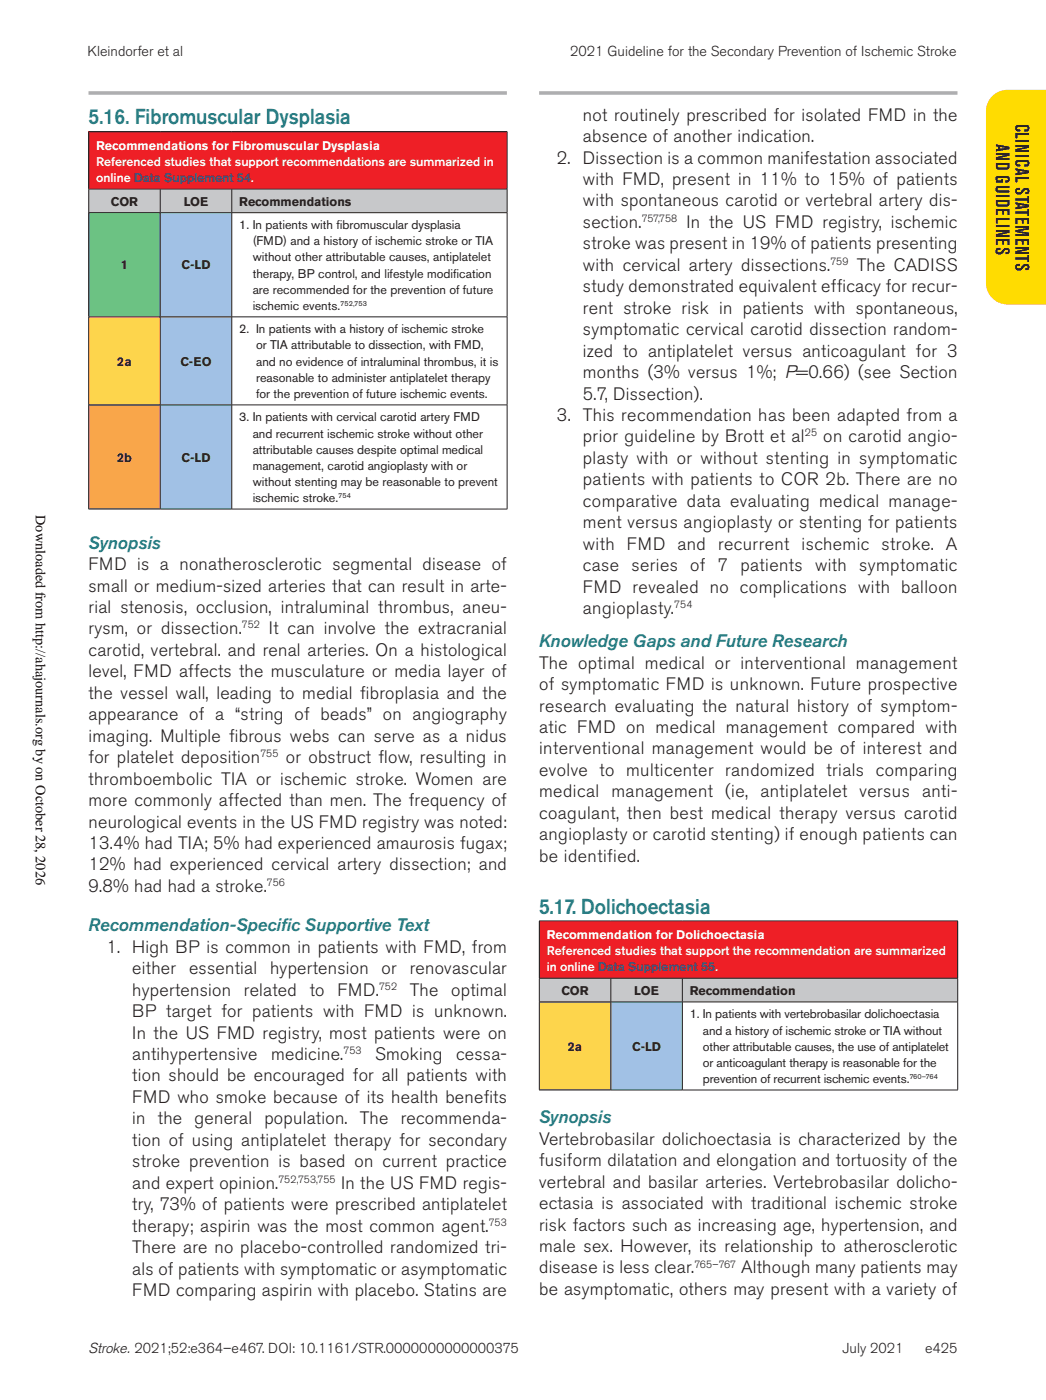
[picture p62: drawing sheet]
<svg xmlns="http://www.w3.org/2000/svg" width="206mm" height="276mm" viewBox="0 0 206 276" stroke-linecap="round" stroke-linejoin="round" font-family="sans-serif">
<defs><g id="words">
<g font-size="4.2" fill="#227d82">
<text x="17.5" y="24.5">5.16. Fibromuscular Dysplasia</text>
<text x="106.4" y="180.2">5.17. Dolichoectasia</text>
</g>
<g font-size="3.9" fill="#231f20">
<text x="196.4" y="28.4" transform="rotate(90 196.4 28.4)">AND GUIDELINES</text>
<text x="200.3" y="24.4" transform="rotate(90 200.3 24.4)">CLINICAL STATEMENTS</text>
</g>
<g font-size="3.5" fill="#231f20">
<text x="115" y="23.8">not routinely prescribed for isolated FMD in the</text>
<text x="115" y="28">absence of another indication.</text>
<text x="109.9" y="32.3">2. Dissection is a common manifestation associated</text>
<text x="115" y="36.5">with FMD, present in 11% to 15% of patients</text>
<text x="115" y="40.7">with spontaneous carotid or vertebral artery dis-</text>
<text x="115" y="45">section.</text>
<text x="135.4" y="45">In the US FMD registry, ischemic</text>
<text x="115" y="49.2">stroke was present in 19% of patients presenting</text>
<text x="115" y="53.4">with cervical artery dissections.</text>
<text x="169.1" y="53.4">The CADISS</text>
<text x="115" y="57.7">study demonstrated equivalent eff</text>
<text x="165.1" y="57.7">icacy for recur-</text>
<text x="115" y="61.9">rent stroke risk in patients with spontaneous,</text>
<text x="115" y="66.1">symptomatic cervical carotid dissection random-</text>
<text x="115" y="70.4">ized to antiplatelet versus anticoagulant for 3</text>
<text x="115" y="74.6">months (3% versus 1%; P=0.66) (see Section</text>
<text x="109.9" y="83.1">3. This recommendation has been adapted from a</text>
<text x="115" y="78.8">5.7, Dissection).</text>
<text x="115" y="87.3">prior guideline by Brott et al</text>
<text x="162.4" y="87.3">on carotid angio-</text>
<text x="115" y="91.5">plasty with or without stenting in symptomatic</text>
<text x="115" y="95.8">patients with patients to COR 2b. There are no</text>
<text x="115" y="100">comparative data evaluating medical manage-</text>
<text x="115" y="104.2">ment versus angioplasty or stenting for patients</text>
<text x="17.5" y="112.5">FMD is a nonatherosclerotic segmental disease of</text>
<text x="115" y="108.5">with FMD and recurrent ischemic stroke. A</text>
<text x="115" y="112.7">case series of 7 patients with symptomatic</text>
<text x="17.5" y="116.7">small or medium-sized arteries that can result in arte-</text>
<text x="115" y="116.9">FMD revealed no complications with balloon</text>
<text x="17.5" y="120.9">rial stenosis, occlusion, intraluminal thrombus, aneu-</text>
<text x="17.5" y="125.2">rysm, or dissection.</text>
<text x="53.1" y="125.2">It can involve the extracranial</text>
<text x="115" y="121.2">angioplasty.</text>
<text x="17.5" y="129.4">carotid, vertebral. and renal arteries. On a histological</text>
<text x="106.4" y="131.9">The optimal medical or interventional management</text>
<text x="17.5" y="133.6">level, FMD affects the musculature or media layer of</text>
<text x="17.5" y="137.9">the vessel wall, leading to medial f</text>
<text x="71.1" y="137.9">ibroplasia and the</text>
<text x="106.4" y="136.2">of symptomatic FMD is unknown. Future prospective</text>
<text x="17.5" y="142.1">appearance of a “string of beads” on angiography</text>
<text x="106.4" y="140.4">research evaluating the natural history of symptom-</text>
<text x="17.5" y="146.3">imaging. Multiple f</text>
<text x="45.2" y="146.3">ibrous webs can serve as a nidus</text>
<text x="106.4" y="144.6">atic FMD on medical management compared with</text>
<text x="106.4" y="148.9">interventional management would be of interest and</text>
<text x="17.5" y="150.6">for platelet deposition</text>
<text x="17.5" y="154.8">thromboembolic TIA or ischemic stroke. Women are</text>
<text x="56.4" y="150.6">or obstruct f</text>
<text x="74.7" y="150.6">low, resulting in</text>
<text x="106.4" y="153.1">evolve to multicenter randomized trials comparing</text>
<text x="17.5" y="159">more commonly affected than men. The frequency of</text>
<text x="106.4" y="157.3">medical management (ie, antiplatelet versus anti-</text>
<text x="106.4" y="161.6">coagulant, then best medical therapy versus carotid</text>
<text x="17.5" y="163.3">neurological events in the US FMD registry was noted:</text>
<text x="17.5" y="167.5">13.4% had TIA; 5% had experienced amaurosis fugax;</text>
<text x="106.4" y="165.8">angioplasty or carotid stenting) if enough patients can</text>
<text x="17.5" y="171.7">12% had experienced cervical artery dissection; and</text>
<text x="106.4" y="170">be identified.</text>
<text x="17.5" y="176">9.8% had had a stroke.</text>
<text x="21" y="188">1. High BP is common in patients with FMD, from</text>
<text x="26.1" y="192.2">either</text>
<text x="26.1" y="196.4">hypertension</text>
<text x="37.3" y="192.2">essential</text>
<text x="48.1" y="196.4">related</text>
<text x="53.3" y="192.2">hypertension</text>
<text x="61.1" y="196.4">to</text>
<text x="66.6" y="196.4">FMD.</text>
<text x="75.3" y="192.2">or</text>
<text x="80.8" y="192.2">renovascular</text>
<text x="80.9" y="196.4">The</text>
<text x="89" y="196.4">optimal</text>
<text x="26.1" y="200.7">BP target for patients with FMD is unknown.</text>
<text x="26.1" y="204.9">In the US FMD registry, most patients were on</text>
<text x="26.1" y="209.1">antihypertensive</text>
<text x="53.5" y="209.1">medicine.</text>
<text x="74" y="209.1">Smoking</text>
<text x="90" y="209.1">cessa-</text>
<text x="26.1" y="213.4">tion should be encouraged for all patients with</text>
<text x="26.1" y="217.6">FMD who smoke because of its health benef</text>
<text x="26.1" y="221.8">in the general population. The recommenda-</text>
<text x="95.4" y="217.6">its</text>
<text x="26.1" y="226.1">tion of using antiplatelet therapy for secondary</text>
<text x="106.4" y="225.9">Vertebrobasilar dolichoectasia is characterized by the</text>
<text x="26.1" y="230.3">stroke prevention is based on current practice</text>
<text x="106.4" y="230.1">fusiform dilatation and elongation and tortuosity of the</text>
<text x="26.1" y="238.8">try, 73% of patients were prescribed antiplatelet</text>
<text x="26.1" y="234.5">and expert opinion.</text>
<text x="67.3" y="234.5">In the US FMD regis-</text>
<text x="106.4" y="234.3">vertebral and basilar arteries. Vertebrobasilar dolicho-</text>
<text x="106.4" y="238.6">ectasia is associated with traditional ischemic stroke</text>
<text x="26.1" y="243">therapy; aspirin was the most common agent.</text>
<text x="106.4" y="242.8">risk factors such as increasing age, hypertension, and</text>
<text x="26.1" y="247.2">There are no placebo-controlled randomized tri-</text>
<text x="26.1" y="251.5">als of patients with symptomatic or asymptomatic</text>
<text x="106.4" y="247">male sex. However, its relationship to atherosclerotic</text>
<text x="106.4" y="251.3">disease is less clear.</text>
<text x="146.2" y="251.3">Although many patients may</text>
<text x="26.1" y="255.7">FMD comparing aspirin with placebo. Statins are</text>
<text x="106.4" y="255.5">be asymptomatic, others may present with a variety of</text>
</g>
<g font-size="3.5" fill="#227d82">
<text x="17.5" y="108.2">Synopsis</text>
<text x="106.4" y="127.7">Knowledge Gaps and Future Research</text>
<text x="17.5" y="183.7">Recommendation-Specif</text>
<text x="55.5" y="183.7">ic Supportive Text</text>
<text x="106.4" y="221.6">Synopsis</text>
</g>
<g font-size="2.8" fill="#231f20">
<text x="17.3" y="11.1">Kleindorfer et al</text>
<text x="112.5" y="11.1">2021 Guideline for the Secondary Prevention of Ischemic Stroke</text>
<text x="17.5" y="266.9">Stroke. 2021;52:e364–e467. DOI: 10.1161/STR.0000000000000375</text>
<text x="166.2" y="266.9">July 2021</text>
<text x="182.5" y="266.9">e425</text>
</g>
<text font-size="2.8" x="7.1" y="101.6" transform="rotate(90 7.1 101.6)">Downloaded from http://ahajournals.org by on October 28, 2026</text>
<g font-size="2.5" fill="#fff">
<text x="19" y="29.5">Recommendations for Fibromuscular Dysplasia</text>
<text x="19" y="32.7">Referenced studies that support recommendations are summarized in</text>
<text x="19" y="35.9">online Data Supplement 54.</text>
<text x="107.9" y="185.3">Recommendation for Dolichoectasia</text>
<text x="107.9" y="188.4">Referenced studies that support the recommendation are summarized</text>
<text x="107.9" y="191.6">in online Data Supplement 55.</text>
</g>
<g font-size="2.5" fill="#231f20">
<text x="21.9" y="40.6">COR</text>
<text x="36.3" y="40.6">LOE</text>
<text x="47.2" y="40.6">Recommendations</text>
<text x="47.2" y="45.2">1. In patients with f</text>
<text x="66.4" y="45.2">ibromuscular dysplasia</text>
<text x="23.9" y="53.2">1</text>
<text x="35.8" y="53.2">C-LD</text>
<text x="49.9" y="48.4">(FMD) and a history of ischemic stroke or TIA</text>
<text x="49.9" y="51.6">without other attributable causes, antiplatelet</text>
<text x="49.9" y="54.8">therapy, BP control, and lifestyle modif</text>
<text x="49.9" y="57.9">are recommended for the prevention of future</text>
<text x="89.4" y="54.8">ication</text>
<text x="47.2" y="65.8">2. In patients with a history of ischemic stroke</text>
<text x="49.9" y="61.1">ischemic events.</text>
<text x="50.5" y="69">or TIA attributable to dissection, with FMD,</text>
<text x="23.1" y="72.1">2a</text>
<text x="35.6" y="72.1">C-EO</text>
<text x="50.5" y="72.1">and no evidence of intraluminal thrombus, it is</text>
<text x="50.5" y="75.3">reasonable to administer antiplatelet therapy</text>
<text x="47.2" y="83.2">3. In patients with cervical carotid artery FMD</text>
<text x="50.5" y="78.5">for the prevention of future ischemic events.</text>
<text x="49.9" y="86.3">and recurrent ischemic stroke without other</text>
<text x="49.9" y="89.5">attributable causes despite optimal medical</text>
<text x="23.1" y="91.1">2b</text>
<text x="35.8" y="91.1">C-LD</text>
<text x="49.9" y="92.7">management, carotid angioplasty with or</text>
<text x="49.9" y="95.9">without stenting may be reasonable to prevent</text>
<text x="49.9" y="99">ischemic stroke.</text>
<text x="110.8" y="196.3">COR</text>
<text x="125.2" y="196.3">LOE</text>
<text x="136.1" y="196.3">Recommendation</text>
<text x="136.1" y="201">1. In patients with vertebrobasilar dolichoectasia</text>
<text x="112" y="207.3">2a</text>
<text x="124.7" y="207.3">C-LD</text>
<text x="138.7" y="204.1">and a history of ischemic stroke or TIA without</text>
<text x="138.7" y="207.3">other attributable causes, the use of antiplatelet</text>
<text x="138.7" y="210.5">or anticoagulant therapy is reasonable for the</text>
<text x="138.7" y="213.7">prevention of recurrent ischemic events.</text>
</g>
<g font-size="2.1" fill="#231f20">
<text x="126.6" y="43.8">757,758</text>
<text x="163.9" y="52.2">759</text>
<text x="158.8" y="86.1">25</text>
<text x="133" y="120">754</text>
<text x="47.7" y="124">752</text>
<text x="51.4" y="149.4">755</text>
<text x="52.7" y="174.8">756</text>
<text x="74.8" y="195.3">752</text>
<text x="67.8" y="208">753</text>
<text x="55" y="233.4">752,753,755</text>
<text x="96.4" y="241.8">753</text>
<text x="137" y="250.1">765–767</text>
</g>
<g font-size="1.4" fill="#231f20">
<text x="67.1" y="60.3">752,753</text>
<text x="66.7" y="98.2">754</text>
<text x="179.4" y="212.8">760–764</text>
</g>
</g></defs>
<path d="M17.5 18.3h82.5M106.4 18.3h82.5" fill="none" stroke="#aeafb3" stroke-width=".71" stroke-linecap="butt"/>
<path d="M195.5 19.2a4.2 4.2 0 0 1 3.3-1.5h7.6v42.4h-7.6a4.2 4.2 0 0 1-4.3-4.3v-33.8a4.2 4.2 0 0 1 1-2.8z" fill="#ffdc01"/>
<path d="M17.5 26h82.6v11.3h-82.6z" fill="#ee1f26"/>
<path d="M17.5 37.3h14.1v4.7h-14.1zM31.6 37.3h14.1v4.7h-14.1zM45.7 37.3h54.4v4.7h-54.4z" fill="#c7c8ca"/>
<path d="M17.5 42h14.1v20.5h-14.1z" fill="#6cc283"/>
<path d="M31.6 42h14.1v20.5h-14.1zM31.6 62.5h14.1v17.4h-14.1zM31.6 79.9h14.1v20.5h-14.1z" fill="#a1c1e5"/>
<path d="M17.5 62.5h14.1v17.4h-14.1z" fill="#fdd54c"/>
<path d="M17.5 79.9h14.1v20.5h-14.1z" fill="#f9a64a"/>
<g fill="none" stroke="#231f20" stroke-width=".2">
<path d="M17.5 26h82.6M17.5 37.3h82.6M17.5 26v11.2M17.5 37.3v4.6M31.6 37.3v4.6M45.7 37.3v4.6M100.1 26v11.2M100.1 37.3v4.6M17.5 42h82.6M17.5 42v20.5M31.6 42v20.5M45.7 42v20.5"/>
<path d="M100.1 42v20.5h-82.6M17.5 79.9h82.6M17.5 62.6v17.2M17.5 79.9v20.5M31.6 62.6v17.2M31.6 79.9v20.5M45.7 62.6v17.2M45.7 79.9v20.5M100.1 62.6v17.2M100.1 79.9v20.5M17.5 100.4h82.6"/>
</g>
<path d="M106.4 181.7h82.6v11.3h-82.6z" fill="#ee1f26"/>
<path d="M106.4 193h14.1v4.7h-14.1zM120.5 193h14.1v4.7h-14.1zM134.6 193h54.4v4.7h-54.4z" fill="#c7c8ca"/>
<path d="M106.4 197.7h14.1v17.4h-14.1z" fill="#fdd54c"/>
<path d="M120.5 197.7h14.1v17.4h-14.1z" fill="#a1c1e5"/>
<g fill="none" stroke="#231f20" stroke-width=".2">
<path d="M106.4 197.7h82.6M106.4 181.7h82.6M106.4 193h82.6M106.4 181.7v11.3M106.4 193.1v4.5M106.4 197.7v17.3M120.5 193.1v4.5M120.5 197.7v17.3M134.6 193.1v4.5M134.6 197.7v17.3M189 181.7v11.3M189 193.1v4.5"/>
<path d="M189 197.7v17.3M106.4 215.1h82.6"/>
</g>
<use href="#words"/>
</svg>
